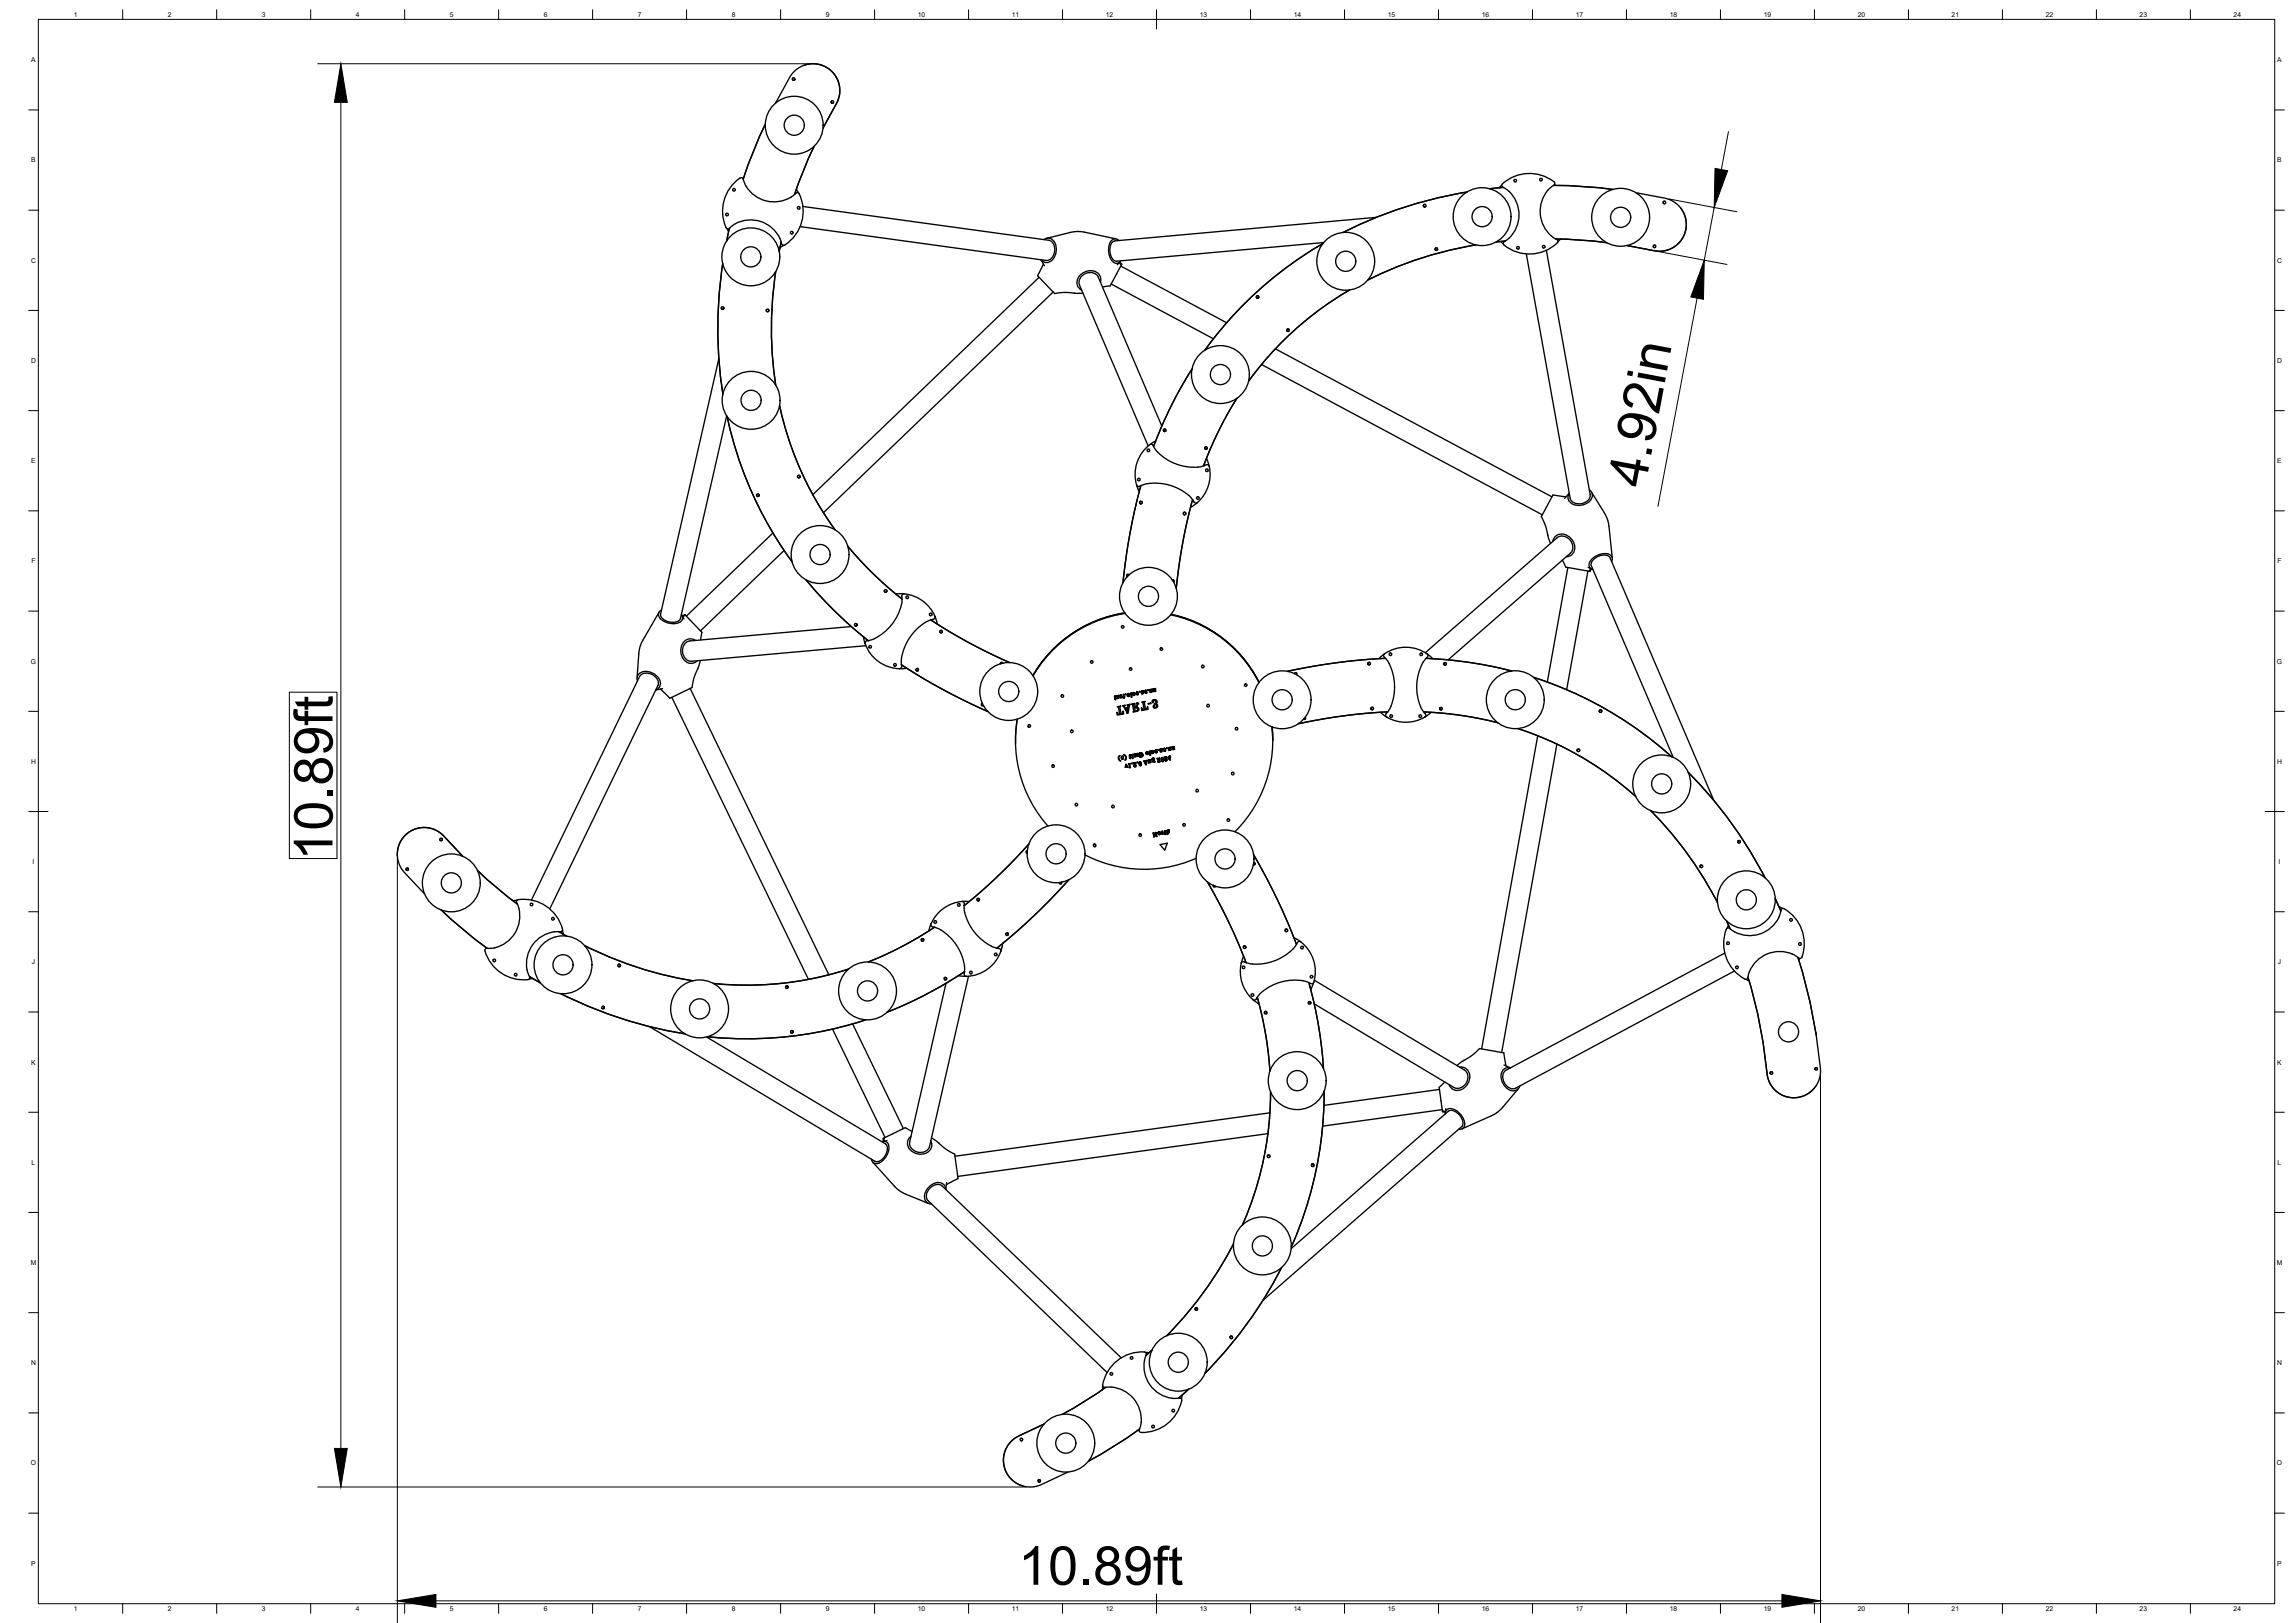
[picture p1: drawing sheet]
<svg xmlns="http://www.w3.org/2000/svg" width="1189mm" height="841mm" viewBox="0 0 1189 841" stroke-linecap="round" stroke-linejoin="round" font-family="sans-serif">
<defs><g id="words">
<g font-size="27.9">
<text x="852" y="253" transform="rotate(-79 852 253)">4.92in</text>
<text x="172" y="446" transform="rotate(-90 172 446)">10.89ft</text>
<text x="528" y="821">10.89ft</text>
</g>
<g font-size="3.5">
<text x="38" y="9">1</text>
<text x="87" y="9">2</text>
<text x="136" y="9">3</text>
<text x="184" y="9">4</text>
<text x="233" y="9">5</text>
<text x="282" y="9">6</text>
<text x="331" y="9">7</text>
<text x="379" y="9">8</text>
<text x="428" y="9">9</text>
<text x="476" y="9">10</text>
<text x="524" y="9">11</text>
<text x="573" y="9">12</text>
<text x="622" y="9">13</text>
<text x="670" y="9">14</text>
<text x="719" y="9">15</text>
<text x="768" y="9">16</text>
<text x="817" y="9">17</text>
<text x="865" y="9">18</text>
<text x="914" y="9">19</text>
<text x="963" y="9">20</text>
<text x="1011" y="9">21</text>
<text x="1060" y="9">22</text>
<text x="1109" y="9">23</text>
<text x="1158" y="9">24</text>
<text x="16" y="32">A</text>
<text x="1180" y="32">A</text>
<text x="16" y="84">B</text>
<text x="1180" y="84">B</text>
<text x="16" y="136">C</text>
<text x="1180" y="136">C</text>
<text x="16" y="188">D</text>
<text x="1180" y="188">D</text>
<text x="16" y="240">E</text>
<text x="1180" y="240">E</text>
<text x="16" y="292">F</text>
<text x="1180" y="292">F</text>
<text x="16" y="344">G</text>
<text x="1180" y="344">G</text>
<text x="16" y="396">H</text>
<text x="1180" y="396">H</text>
<text x="17" y="448">I</text>
<text x="1181" y="448">I</text>
<text x="17" y="500">J</text>
<text x="1181" y="500">J</text>
<text x="16" y="552">K</text>
<text x="1180" y="552">K</text>
<text x="16" y="604">L</text>
<text x="1180" y="604">L</text>
<text x="16" y="655">M</text>
<text x="1180" y="655">M</text>
<text x="16" y="707">N</text>
<text x="1180" y="707">N</text>
<text x="16" y="759">O</text>
<text x="1180" y="759">O</text>
<text x="16" y="811">P</text>
<text x="1180" y="811">P</text>
<text x="38" y="835">1</text>
<text x="87" y="835">2</text>
<text x="136" y="835">3</text>
<text x="184" y="835">4</text>
<text x="233" y="835">5</text>
<text x="282" y="835">6</text>
<text x="331" y="835">7</text>
<text x="379" y="835">8</text>
<text x="428" y="835">9</text>
<text x="476" y="835">10</text>
<text x="524" y="835">11</text>
<text x="573" y="835">12</text>
<text x="622" y="835">13</text>
<text x="670" y="835">14</text>
<text x="719" y="835">15</text>
<text x="768" y="835">16</text>
<text x="817" y="835">17</text>
<text x="865" y="835">18</text>
<text x="914" y="835">19</text>
<text x="963" y="835">20</text>
<text x="1011" y="835">21</text>
<text x="1060" y="835">22</text>
<text x="1109" y="835">23</text>
<text x="1158" y="835">24</text>
</g>
</g></defs>
<!-- layer: Visible -->
<g fill="none" stroke="#000" stroke-width=".7">
<path d="M416 34l6-1 5 1 4 3 4 5v5v4l-8 15M402 53l8-14 3-3 4-2 4-1h3l4 2 3 2 2 3 2 4v4l-1 5-7 13M411 40a.7 .7 0 0 0 0 1 .7 .7 0 0 0 1 1M431 52a.7 .7 0 0 0 0 1 .7 .7 0 0 0 1 0M397 64l-4 7-8 22M422 76l-10 25M381 94l3-2a2.1 2.1 0 0 1 2 3 17 17 0 0 0 27 5 19 19 0 0 1-1 22l-4 4-1 1h-2a17 17 0 0 0-28-8 20 20 0 0 1 4-25zM385 92h.1M413 98l1 2M760 100l-15 3-21 6-11 4-17 7M778 96l-1 1M779 97a17 17 0 0 1 0 29 19 19 0 0 0 21 4 12 12 0 0 0 7-5 17 17 0 0 1-5-27"/>
<path d="M779 97l-7 1M798 92a1 1 0 0 0 0 2 .7 .7 0 0 0 1-1 .7 .7 0 0 0-1-1v1M805 96h8l23 2M805 96l1-1a20 20 0 0 0-28 1l1 1M805 96l-3 2M806 96h.1M848 100l16 3 4 2 3 3 2 3 1 5v3l-1 3-3 4-2 2-4 2h-5l-16-3 17 3 5-1 3-2 4-4 2-5-1-6-2-4M377 118l1 2M378 118l-1 7M415 117l127 18a6 6 0 0 0 5-5 6 6 0 0 0-3-6M416 107l128 18M713 113l-135 12a6 6 0 0 0 1 10l107-9"/>
<path d="M738 107h.1M739 106h-1v1M739 107h-1M863 105a.7 .7 0 0 0-1-1 .7 .7 0 0 0 0 1M375 137l-2 15-1 22 1 12 2 18M405 125l-1 5M406 127l-2 1M539 135l2 3M541 137l-3 6 8 8a1.7 1.7 0 0 0 2 1h9M541 124a4 4 0 0 1 5 1 4 4 0 0 1 1 4 5 5 0 0 1-1 6 5 5 0 0 1-6 0M542 123l13-3h4l19 4M580 125a3 3 0 0 0-4-1 3 3 0 0 0-1 4v5a3 3 0 0 0 2 3 3 3 0 0 0 4-1"/>
<path d="M580 136l1 1a.8 .8 0 0 1 0 1l-5 9a2.1 2.1 0 0 1-3 1l-2 1M580 136l1 1M581 136l-2 1M581 138l55 29M686 126l-20 13-12 10-15 15-15 17M744 129v1M745 129h-1v1M745 129l-1 1M778 125l1 1M780 125h-5M786 129a.7 .7 0 0 1 1-1 .7 .7 0 0 1 0 1 .7 .7 0 0 1-1 0M801 128a.7 .7 0 0 0-1-1 .7 .7 0 0 0-1 1 1 1 0 0 0 2 0"/>
<path d="M801 130l23 126a6 6 0 0 1-4 5 6 6 0 0 1-6-3l-23-126M806 124l27 2-27-2M809 124l-2 1M858 127a.7 .7 0 0 0-1 0 .7 .7 0 0 0 0 1M374 159v1h1M375 159v1h-1M402 141v2a193 193 0 0 0 0 57M538 144l-117 112M546 151l-119 115M561 152h-4M570 146a6 6 0 0 0-3-6 6 6 0 0 0-6 2 5 5 0 0 0 0 8M576 147l53 29"/>
<path d="M651 154l1 1M652 153a.7 .7 0 0 0-1 1 .7 .7 0 0 0 1 1M652 154v1M709 145a193 193 0 0 1 56-18h-3a194 194 0 0 0-53 18M397 160v1h1M398 160v1M398 161v1M668 170l-1 1v1M668 171v1l-1-1M373 186l-31 132a6 6 0 0 0 11 2l24-104M618 191l-1 1a213 213 0 0 0-19 38v1M647 197a170 170 0 0 1 52-47 170 170 0 0 0-52 48"/>
<path d="M654 189l145 78M661 181l143 76M377 216l6 22 6 15 9 19 12 19M404 210a170 170 0 0 0 29 65M641 206v1a187 187 0 0 0-17 34M596 230h1a26 26 0 0 0 29 11l1 1M596 230a19 19 0 0 0-7 21M599 228l-3 2M602 221l-33-77a5 5 0 0 0-6-2 5 5 0 0 0-4 6l36 83M603 223h.1M604 222l-1 1 1 1M604 223v1l-1-1"/>
<path d="M625 232h-1l1 1M625 237l2 5M626 232l-1 1h-1M392 256a.7 .7 0 0 0 0 1 .7 .7 0 0 0 1 0M393 256v1M393 257h.1M413 247h1M414 246l1 1-1 1M589 251l1 1a26 26 0 0 1 26 5M589 251l1 4M591 260v1M591 252l-5 23-4 27"/>
<path d="M616 257l3 3h2M618 259l-5 21-3 25M627 242a19 19 0 0 1-6 18M812 257l-7-1-6 11a1.6 1.6 0 0 0 1 2l4 13M824 254a4 4 0 0 1 1 5 4 4 0 0 1-4 3 5 5 0 0 1-6-1 5 5 0 0 1-2-5l-2 2M825 255l7 11 1 4 3 19M401 276l-45 43M591 261h.1M592 260l-1 1M614 265l-1 1 1 1M615 266l-1 1-1-1M621 260l-4 3"/>
<path d="M406 285l-43 42M439 283a185 185 0 0 0 28 27M584 299h.1M584 298v1M585 298a.7 .7 0 0 0-1 0 .7 .7 0 0 0 0 1M805 281a6 6 0 0 1 5-4 6 6 0 0 1 5 4 5 5 0 0 1-3 8M810 290l1 2a4 4 0 0 0 4 3l9 1v-1M813 294l-11 59M823 296l-11 61M823 294l2 1M825 293a6 6 0 0 1 9-4l54 126M825 295l-1 1"/>
<path d="M825 293l42 99M835 291a3 3 0 0 0 0-4 3 3 0 0 0-4 0l-5 2a3 3 0 0 0-2 3 3 3 0 0 0 2 3M342 317l-10 18-1 3-1 13M343 316a3 3 0 0 0-2 3 3 3 0 0 0 3 3l5 1a3 3 0 0 0 4-1 3 3 0 0 0 0-4M353 319l1 2M354 320l1-1 8 8a2.1 2.1 0 0 1 0 3v2M355 319h-1M418 300l1 1a214 214 0 0 0 30 30l1 1M458 306l1 1h1M459 306h1M460 306l-1 1M469 308h-5"/>
<path d="M469 308a19 19 0 0 1 16 11M469 308h-1a26 26 0 0 1-20 25v1M485 319l-1 1v1M485 319l1 4M583 318a66 66 0 0 0-48 32M607 319a67 67 0 0 1 45 35M607 318a66 66 0 0 1 45 36M608 300v2v-1M360 332a6 6 0 0 0-6 1 6 6 0 0 0-1 7 5 5 0 0 0 8 2M441 325l-83 7a5 5 0 0 0-4 6 5 5 0 0 0 4 5l91-8M443 324h1M444 323v1"/>
<path d="M447 330l1 4M448 334a19 19 0 0 0 18 13M450 335a.7 .7 0 0 1 1-1 1.1 1.1 0 0 1 1 2 1.1 1.1 0 0 1-2-1M482 321l19 12 22 10M484 321a25 25 0 0 0-17 25l-1 1M487 327v1h1M488 327v1M718 339l-1 1a26 26 0 0 1 1 31l1 1M718 339l-3 2M718 339a19 19 0 0 1 22 0M739 338l68-59a5 5 0 0 1 7 1 5 5 0 0 1 0 7l-64 55M740 339v1a26 26 0 0 0-1 31l-1 1"/>
<path d="M740 339l3 2M330 353a4 4 0 0 1 2-5 4 4 0 0 1 5 0 5 5 0 0 1 5 4 5 5 0 0 1-1 5l-1 1 3-1M358 357l72 148M363 342l-4 12a3 3 0 0 1-3 4l-9 4-5-5M464 345a.7 .7 0 0 0 0-1 .7 .7 0 0 0-1 0 .7 .7 0 0 0 1 1M467 344l21 13 24 12M470 346l-4 1M475 347v1l1-1M475 346l1 1M476 347l-1 1M519 343l1 1h-2M582 360l1 2-1-1z"/>
<path d="M582 360h1zM584 360l1-1v2l-1-1zM585 359v1zM586 359l1 2h-1zM587 359l1 1h-1zM587 360h1zM588 359h.1M589 359l1 1h-1zM589 359h1zM590 359h.1M591 358h1v1zM592 358h1l-1 2z"/>
<path d="M593 358l1 1h-1zM594 358h.1M594 359h.1M596 357v2zM597 357v2zM598 357l1 1zM598 358h1h-1zM598 357h1zM671 349a.7 .7 0 0 1 1 0 .7 .7 0 0 1 0 1M671 349h.1M672 349h-1M709 344h1"/>
<path d="M709 343v1M710 344l-1-1v1M718 341l-25 2-26 5M739 341l24 2 20 5M748 344l1 1M749 343l-1 1M750 344l-1-1-1 1M795 351l21 8 19 10 13 9 18 14M348 361l71 146M509 365l1 1M509 364a.7 .7 0 0 0 0 1 .7 .7 0 0 0 1 1M510 366h-1"/>
<path d="M533 377h.1M578 361v2v-1zM578 361h.1M578 362h.1M579 361v-1v1zM579 369l1 1-1 1zM579 366h2l-1 1 1 3h-1v-3zM580 360v1v1zM580 360h1v2zM581 361h1zM582 366l1-1v1l1 3zM582 369v1h-1z"/>
<path d="M583 361h.1M583 367h1zM584 365h2l-1 5-1-1 1-3zM585 360v1v-1zM586 365h2v4h-1l1-1zM589 364l1 1h-1a.8 .8 0 0 0 0 1 .8 .8 0 0 0 1 1v1l-1 1a1.1 1.1 0 0 0 1-2 1 1 0 0 0-2 0zM591 367l2 1h-1zM592 364h1l1 4h-1l-1-4zM595 366v2h-1zM595 364l1 1zM597 363h1v1h-1zM598 366l1 1h-1z"/>
<path d="M598 363h1a1.2 1.2 0 0 1 1 1 1.2 1.2 0 0 1-1 1l1 1-1 1v-1l-1-1a1 1 0 0 0 1-1 1 1 0 0 0-1-1zM677 372l-1 1h1M711 367v1h1M712 367l-1-1-1 1M715 369l4 3M719 372a19 19 0 0 0 19 0M719 369l-22 2-24 4M737 371a.7 .7 0 0 0-1-1 1 1 0 0 0 0 2 .7 .7 0 0 0 1-1M738 369h1a188 188 0 0 1 37 5v1M742 369l-4 3M746 367v1h1M747 367h-1"/>
<path d="M787 378a170 170 0 0 1 61 35M829 368v1h1M830 369a.7 .7 0 0 0-1-1 .7 .7 0 0 0 0 1M526 385l1-12a66 66 0 0 0 16 55M580 392a1.8 1.8 0 0 0 1 2 1.5 1.5 0 0 1-1-1 1.5 1.5 0 0 1 0-1zM581 392l1 1h-1zM582 392h.1M582 393h.1M582 391a1.5 1.5 0 0 1 2 1 1.5 1.5 0 0 1-1 2 1.8 1.8 0 0 0-1-3zM583 396l1 2h-1zM584 396l1 1h-1zM585 396h1v2z"/>
<path d="M585 398h.1M585 392h1M585 391l1 2h-1zM586 391h.1M586 392h.1M586 391h1v1v1zM587 393h.1M587 395l2 2zM587 391h1v1zM587 395h1l1 1zM588 397h.1M588 391h1v1z"/>
<path d="M589 390h1l-1 2zM590 390h1a1.1 1.1 0 0 0-1 1 1.1 1.1 0 0 0 1 1h-1zM590 395l1 2-1-1zM591 391h1v1h-1a.7 .7 0 0 0 1 0 .7 .7 0 0 0 0-1v1l-1-1v1zM591 395v2zM591 390h1zM593 394l1 2zM593 395h.1M593 395h1zM594 394h1l-1 2zM594 390l1 1h-1zM594 390h1v1v-1z"/>
<path d="M594 395h.1M594 389l1 1zM595 394h1l-1 1zM595 389h1v2zM595 394h.1M596 394l1 1h-1zM596 394h.1M597 389v1zM597 393v1l1-1-1 1zM597 390h1zM597 389h1zM597 394l1 1z"/>
<path d="M598 394l1 1h-1zM598 393l-1 1M599 389v1h-1zM599 389h1zM599 390h.1M600 393l1 1v1zM600 393h1zM600 394l1 1zM601 388h1l-1 1h1zM602 393l1 2-1-1zM602 388v2zM602 393a1.3 1.3 0 0 1 1 2z"/>
<path d="M603 388l1 1h-1zM603 388v1M603 392l2 1v1zM604 392h1v1zM604 388h.1M604 394h.1M604 389h.1M605 393l1-1-1 1 1 1zM605 387h1v2zM606 392l1 2zM606 387h1v2zM607 392h.1"/>
<path d="M607 387l2 1zM608 388v1zM608 387h1zM660 384l-1-7a66 66 0 0 1-19 54M797 381l-29 163M807 386l-29 159M817 389l1-1 1 1M817 389h1M818 388l-1 1M875 400l13 14 7 9 12 18 8 14M229 435a.7 .7 0 0 1 0 1 .7 .7 0 0 1-1-1M533 437l-17 18-16 14"/>
<path d="M568 438v1M597 432h1v1zM599 431l-1 3zM599 432l1 1-1 1zM600 431l1 2-1-1zM601 431a.8 .8 0 0 1 0 1 .8 .8 0 0 1 0 1zM601 438l4-1-1 4zM602 431v1zM603 432h.1M603 431l1 1h-1zM604 430v1zM604 432h.1"/>
<path d="M604 430h1v2zM605 430h1v2zM901 436h1M901 436v1M206 443l1-5 3-5 5-3 5-1h4l4 2 12 13-11-12-4-2-4-1h-4l-4 2-3 2-2 3-2 3v5l1 3 2 4 11 12M212 450a.7 .7 0 0 1-1 1 .7 .7 0 0 1-1-1M247 451l21 17M532 441v1M550 457h.1M550 457a.7 .7 0 0 1 0 1 .7 .7 0 0 1-1-1M550 457v1M554 456l-19 19-18 16"/>
<path d="M562 443a67 67 0 0 0 58 2M626 457l11 22 9 20M630 460l-1-1v1M650 443l12 23 10 23M650 447h.1M650 447a.7 .7 0 0 1 0 1M650 447v1M881 449l1-1v1M881 448v1l1 1M229 472l17 14 6 5M268 466l-2 1M269 471l-1-4a19 19 0 0 1 20 7 12 12 0 0 1 3 8v1a17 17 0 0 0-18 19"/>
<path d="M269 471a17 17 0 0 1-17 21h-1a20 20 0 0 0 23 15l1-1-2-4M275 466l56-115a6 6 0 0 1 7-2 6 6 0 0 1 3 6l-56 116M482 479l1 1a25 25 0 0 1 17 25M485 477a.7 .7 0 0 1 0 1 .7 .7 0 0 1-1 0 .7 .7 0 0 1 0-1h1M499 467a26 26 0 0 0 20 25v1M499 467h3M499 467a19 19 0 0 0-18 15M506 466h1h1M507 466v1h-1M890 468l-1-3a195 195 0 0 0-33-45 193 193 0 0 1 34 48M895 477l2 4M896 479l-1 2"/>
<path d="M920 466l3 6M922 470l2 1M252 491h.1M255 497a.7 .7 0 0 1 1 0 .7 .7 0 0 1 1 1 .7 .7 0 0 1-1 0M255 498h1M290 483l4 2M292 482v2M303 490l2 1a194 194 0 0 0 54 17M321 500h-1M321 500v1M477 487l1-1 1 1M479 487l-1 1"/>
<path d="M484 480l-1 1a186 186 0 0 1-33 17v1M517 495a.7 .7 0 0 0-1-1 .7 .7 0 0 0-1 1 1 1 0 0 0 2 0M519 493a19 19 0 0 1-18 13M520 489l-1 4M521 484l1-1 1 1M522 483l1 1-1 1M643 499a19 19 0 0 0 6 19M644 495l-1 4M645 490l1 1h-1M645 490l-1 1h1M666 482v1M666 482h1v1"/>
<path d="M667 482h-1M671 486l3 2M674 488h-1a26 26 0 0 1-29 10l-1 1M674 488a19 19 0 0 1 7 21M894 494l-114 61a6 6 0 0 0 0 6 6 6 0 0 0 5 3l114-61M895 481h1a17 17 0 0 0 27-10h1a20 20 0 0 1 9 26 17 17 0 0 0-27 9l-1 1a19 19 0 0 1-12-21zM933 497l-1 1M274 506l6 3M276 507h-2M291 515l13 6 21 8 12 3 18 4M321 500v1h-1M407 511h1v1"/>
<path d="M408 511v1h-1M440 502a170 170 0 0 1-70 8M489 507h1h1M490 507v1M497 506h4M500 505v1h1M500 503l-6 4a209 209 0 0 1-33 17h-1M502 506l-20 88a5 5 0 0 1-6 3 5 5 0 0 1-5-5l19-82M644 501a.7 .7 0 0 1 1 0 .7 .7 0 0 1-1 1 .7 .7 0 0 1 0-1M649 518l4 2M652 517v1a191 191 0 0 1 6 37M678 509l2 7a208 208 0 0 1 6 37v1"/>
<path d="M678 519h1v1M679 519h-1v1M680 506a.7 .7 0 0 0-1 0 .7 .7 0 0 0 0 1 .7 .7 0 0 0 1-1M680 506h.1M681 509l-2 4M681 509l-1 1a26 26 0 0 0-30 8h-1M681 508l78 46a5 5 0 0 1 1 7 5 5 0 0 1-7 3M899 501a.7 .7 0 0 1 1 0 .7 .7 0 0 1 1 1 .7 .7 0 0 1-1-1M905 507l1 1M906 506l5 19 3 15 2 18 2 5 2 2 3 2 3 1 4 1 3-1 3-1 3-2 2-2M906 506l5 19 3 15 2 19 3 4 3 4 3 1 4 1h3l3-1 3-2 3-3 1-3 1-3v-4l-2-17-3-16-6-24 6 23 3 17M312 522h1"/>
<path d="M313 522v1l-1-1M337 532l116 70a6 6 0 0 0 6-9l-93-56M410 534h1v1M411 534a.7 .7 0 0 1 0 1 .7 .7 0 0 1-1 0M431 533l28 56M442 531l26 54M449 528l-22 6-21 3-16 1-23-1M656 524v1M656 524h-1v1M681 520l73 44M755 552l10-7a3 3 0 0 1 5-1l9 2 1 6M756 553a6 6 0 0 1 6 4 6 6 0 0 1-2 6 5 5 0 0 1-9-1"/>
<path d="M779 552l4 1a4 4 0 0 0-5 3 4 4 0 0 0 1 5 5 5 0 0 0 3 4 5 5 0 0 0 5-2h1M917 556a.7 .7 0 0 1 1-1 .7 .7 0 0 1 1 1M941 554a.7 .7 0 0 1 1-1 .7 .7 0 0 1 0 1M658 577l-163 22M686 565l-1 23-4 21-4 16-8 21M746 565l-60 8M747 575l-62 9M748 576h1M749 561l-2 1a4 4 0 0 0-1 6l1 6a.8 .8 0 0 0 0 1 .8 .8 0 0 0 1 1h1M749 577a3 3 0 0 1 2-3 3 3 0 0 1 4 2 7 7 0 0 1 3 9h-2M749 575v2M787 564l-9 10-2 3-18 8"/>
<path d="M457 592a3 3 0 0 1 4 1 3 3 0 0 1-1 4 7 7 0 0 1-7 6l-1-2M458 590v1M460 591h-2M472 589a6 6 0 0 0-1 6 6 6 0 0 0 6 3 5 5 0 0 0 5-7M473 586l-2-1a4 4 0 0 0-6 1l-7 4v1M483 590l3 2M486 592l7 5a3 3 0 0 1 2 4l1 10-6 3M657 587l-161 23M657 599h1v1M658 599h-1v1M452 602l14 15 3 2 12 5M491 613l-1 3a4 4 0 0 0-3-3 4 4 0 0 0-5 2 5 5 0 0 0-3 4 5 5 0 0 0 3 5h1"/>
<path d="M680 603a.7 .7 0 0 1 1 1M681 603h-1v1M644 635a170 170 0 0 0 14-69 170 170 0 0 1-14 69M664 657l-9 16-6 10-14 17-10 12M669 647l82-71a6 6 0 0 1 7 8l-103 90M620 678h1l-1 1M620 678h-1v1M597 700l-3 2M605 692l2-2a195 195 0 0 0 32-45 194 194 0 0 1-34 47M638 692l1 1-1 1M639 693l-1-1-1 1M571 718v2"/>
<path d="M573 719l-23 14M581 704l-93-89a6 6 0 0 0-6 1 6 6 0 0 0-1 6l93 89M594 701h1M616 720l-5 4M598 739a.7 .7 0 0 0-1 0 .7 .7 0 0 0 0 1 .7 .7 0 0 0 1 0M613 723l-1 2M529 745a.7 .7 0 0 1 1 1 .7 .7 0 0 1-1 1M589 741h1M591 741l-7 4-20 12M591 742a20 20 0 0 0 21-17 17 17 0 0 1-19-17l1-6v-1a20 20 0 0 0-22 17v1a17 17 0 0 1 19 23M539 767a.7 .7 0 0 1 0 1 .7 .7 0 0 1-1 0M554 763l-15 7-5 1-4-1-4-2-2-2-3-3-1-4v-4l1-3 2-4 4-3 14-7-15 7-3 3-2 4-1 6 1 5 4 4 5 3"/>
<circle cx="411" cy="41" r=".7"/>
<circle cx="431" cy="53" r=".7"/>
<circle cx="412" cy="65" r="15"/>
<circle cx="412" cy="65" r="5"/>
<circle cx="380" cy="98" r=".7"/>
<circle cx="785" cy="94" r=".7"/>
<circle cx="377" cy="111" r=".7"/>
<circle cx="414" cy="108" r=".7"/>
<circle cx="738" cy="107" r=".7"/>
<circle cx="768" cy="112" r="15"/>
<circle cx="768" cy="112" r="5"/>
<circle cx="840" cy="113" r="15"/>
<circle cx="840" cy="113" r="5"/>
<circle cx="863" cy="105" r=".7"/>
<circle cx="389" cy="133" r="15"/>
<circle cx="389" cy="133" r="5"/>
<circle cx="410" cy="121" r=".7"/>
<circle cx="697" cy="135" r="15"/>
<circle cx="697" cy="135" r="5"/>
<circle cx="744" cy="129" r=".7"/>
<circle cx="857" cy="128" r=".7"/>
<circle cx="374" cy="160" r=".7"/>
<circle cx="652" cy="154" r=".7"/>
<circle cx="398" cy="161" r=".7"/>
<circle cx="668" cy="171" r=".7"/>
<circle cx="632" cy="194" r="15"/>
<circle cx="632" cy="194" r="5"/>
<circle cx="389" cy="207" r="15"/>
<circle cx="389" cy="207" r="5"/>
<circle cx="595" cy="233" r=".7"/>
<circle cx="604" cy="223" r=".7"/>
<circle cx="625" cy="232" r=".7"/>
<circle cx="393" cy="257" r=".7"/>
<circle cx="414" cy="247" r=".7"/>
<circle cx="590" cy="249" r=".7"/>
<circle cx="621" cy="258" r=".7"/>
<circle cx="625" cy="244" r=".7"/>
<circle cx="591" cy="260" r=".7"/>
<circle cx="614" cy="266" r=".7"/>
<circle cx="425" cy="287" r="15"/>
<circle cx="425" cy="287" r="5"/>
<circle cx="459" cy="306" r=".7"/>
<circle cx="470" cy="310" r=".7"/>
<circle cx="482" cy="318" r=".7"/>
<circle cx="595" cy="309" r="15"/>
<circle cx="595" cy="309" r="5"/>
<circle cx="444" cy="324" r=".7"/>
<circle cx="488" cy="327" r=".7"/>
<circle cx="582" cy="325" r=".7"/>
<circle cx="602" cy="336" r=".7"/>
<circle cx="721" cy="339" r=".7"/>
<circle cx="737" cy="339" r=".7"/>
<circle cx="475" cy="347" r=".7"/>
<circle cx="523" cy="358" r="15"/>
<circle cx="523" cy="358" r="5"/>
<circle cx="566" cy="343" r=".7"/>
<circle cx="583" cy="360" r=".2"/>
<circle cx="586" cy="347" r=".7"/>
<circle cx="591" cy="358" r=".2"/>
<circle cx="592" cy="359" r=".2"/>
<circle cx="595" cy="358" r=".2"/>
<circle cx="623" cy="345" r=".7"/>
<circle cx="646" cy="355" r=".7"/>
<circle cx="710" cy="344" r=".7"/>
<circle cx="749" cy="344" r=".7"/>
<circle cx="533" cy="376" r=".7"/>
<circle cx="551" cy="361" r=".7"/>
<circle cx="555" cy="379" r=".7"/>
<circle cx="579" cy="362" r=".2"/>
<circle cx="626" cy="366" r=".7"/>
<circle cx="641" cy="378" r=".7"/>
<circle cx="664" cy="363" r="15"/>
<circle cx="664" cy="363" r="5"/>
<circle cx="711" cy="367" r=".7"/>
<circle cx="721" cy="371" r=".7"/>
<circle cx="747" cy="367" r=".7"/>
<circle cx="785" cy="363" r="15"/>
<circle cx="785" cy="363" r="5"/>
<circle cx="829" cy="368" r=".7"/>
<circle cx="546" cy="397" r=".7"/>
<circle cx="587" cy="396" r=".2"/>
<circle cx="587" cy="393" r=".2"/>
<circle cx="589" cy="395" r=".2"/>
<circle cx="600" cy="389" r=".2"/>
<circle cx="601" cy="389" r=".2"/>
<circle cx="605" cy="388" r=".2"/>
<circle cx="818" cy="389" r=".7"/>
<circle cx="558" cy="417" r=".7"/>
<circle cx="577" cy="418" r=".7"/>
<circle cx="620" cy="410" r=".7"/>
<circle cx="639" cy="401" r=".7"/>
<circle cx="861" cy="406" r="15"/>
<circle cx="861" cy="406" r="5"/>
<circle cx="229" cy="435" r=".7"/>
<circle cx="567" cy="438" r=".7"/>
<circle cx="591" cy="433" r=".7"/>
<circle cx="614" cy="427" r=".7"/>
<circle cx="637" cy="425" r=".7"/>
<circle cx="901" cy="436" r=".7"/>
<circle cx="211" cy="450" r=".7"/>
<circle cx="234" cy="457" r="15"/>
<circle cx="234" cy="457" r="5"/>
<circle cx="547" cy="442" r="15"/>
<circle cx="547" cy="442" r="5"/>
<circle cx="635" cy="445" r="15"/>
<circle cx="635" cy="445" r="5"/>
<circle cx="882" cy="449" r=".7"/>
<circle cx="275" cy="469" r=".7"/>
<circle cx="287" cy="476" r=".7"/>
<circle cx="497" cy="469" r=".7"/>
<circle cx="507" cy="466" r=".7"/>
<circle cx="905" cy="466" r="15"/>
<circle cx="905" cy="466" r="5"/>
<circle cx="928" cy="477" r=".7"/>
<circle cx="292" cy="500" r="15"/>
<circle cx="292" cy="500" r="5"/>
<circle cx="478" cy="487" r=".7"/>
<circle cx="522" cy="484" r=".7"/>
<circle cx="645" cy="491" r=".7"/>
<circle cx="667" cy="482" r=".7"/>
<circle cx="675" cy="491" r=".7"/>
<circle cx="896" cy="489" r=".7"/>
<circle cx="933" cy="489" r=".7"/>
<circle cx="267" cy="505" r=".7"/>
<circle cx="321" cy="500" r=".7"/>
<circle cx="408" cy="512" r=".7"/>
<circle cx="450" cy="513" r="15"/>
<circle cx="450" cy="513" r="5"/>
<circle cx="490" cy="507" r=".7"/>
<circle cx="503" cy="504" r=".7"/>
<circle cx="649" cy="516" r=".7"/>
<circle cx="679" cy="520" r=".7"/>
<circle cx="313" cy="522" r=".7"/>
<circle cx="363" cy="523" r="15"/>
<circle cx="363" cy="523" r="5"/>
<circle cx="410" cy="535" r=".7"/>
<circle cx="656" cy="525" r=".7"/>
<circle cx="927" cy="535" r="5"/>
<circle cx="672" cy="560" r="15"/>
<circle cx="672" cy="560" r="5"/>
<circle cx="918" cy="556" r=".7"/>
<circle cx="941" cy="554" r=".7"/>
<circle cx="657" cy="599" r=".7"/>
<circle cx="680" cy="604" r=".7"/>
<circle cx="654" cy="646" r="15"/>
<circle cx="654" cy="646" r="5"/>
<circle cx="620" cy="678" r=".7"/>
<circle cx="638" cy="693" r=".7"/>
<circle cx="576" cy="712" r=".7"/>
<circle cx="586" cy="704" r=".7"/>
<circle cx="611" cy="706" r="15"/>
<circle cx="611" cy="706" r="5"/>
<circle cx="608" cy="731" r=".7"/>
<circle cx="529" cy="746" r=".7"/>
<circle cx="552" cy="748" r="15"/>
<circle cx="552" cy="748" r="5"/>
<circle cx="539" cy="767" r=".7"/>
</g>
<g fill="#000">
<circle cx="600" cy="394" r=".3"/>
<circle cx="941" cy="536" r=".3"/>
</g>
<!-- layer: FD_Dimensions -->
<path d="M165 33h254M177 53v698M896 68l-4 20M865 103l35 7M888 108l-5 27M860 130l35 7M880 154l-21 108M150 359h25v86h-25zM206 445v396M943 557v284M165 771h367M226 830h697" fill="none" stroke="#000" stroke-width=".52"/>
<path d="M177 33l3 20h-7zM889 87l6 1-7 20zM883 135v20l-7-1zM173 751h7l-3 20zM206 830l20-4v7zM923 826l20 4-20 3z" fill="#000" stroke="#000" stroke-width=".52"/>
<!-- layer: BORDER -->
<g fill="none" stroke="#000" stroke-width=".52">
<path d="M20 10h1159v821h-1159zM64 5v5M112 5v5M161 5v5M210 5v5M258 5v5M307 5v5M356 5v5M405 5v5M453 5v5M502 5v5M551 5v5"/>
<path d="M599 5v10M648 5v5M697 5v5M746 5v5M794 5v5M843 5v5M892 5v5M940 5v5M989 5v5M1038 5v5M1086 5v5M1135 5v5"/>
<path d="M15 57h5M1179 57h5M15 109h5M1179 109h5M15 161h5M1179 161h5M15 213h5M1179 213h5M15 265h5M1179 265h5M15 317h5M1179 317h5"/>
<path d="M15 369h5M1179 369h5M15 421h10M1174 421h10M15 472h5M1179 472h5M15 524h5M1179 524h5M15 576h5M1179 576h5M15 628h5M1179 628h5"/>
<path d="M15 680h5M1179 680h5M15 732h5M1179 732h5M15 784h5M1179 784h5M64 831v5M112 831v5M161 831v5M210 831v5M258 831v5M307 831v5"/>
<path d="M356 831v5M405 831v5M453 831v5M502 831v5M551 831v5M599 826v10M648 831v5M697 831v5M746 831v5M794 831v5M843 831v5M892 831v5"/>
<path d="M940 831v5M989 831v5M1038 831v5M1086 831v5M1135 831v5"/>
</g>
<use href="#words"/>
</svg>
